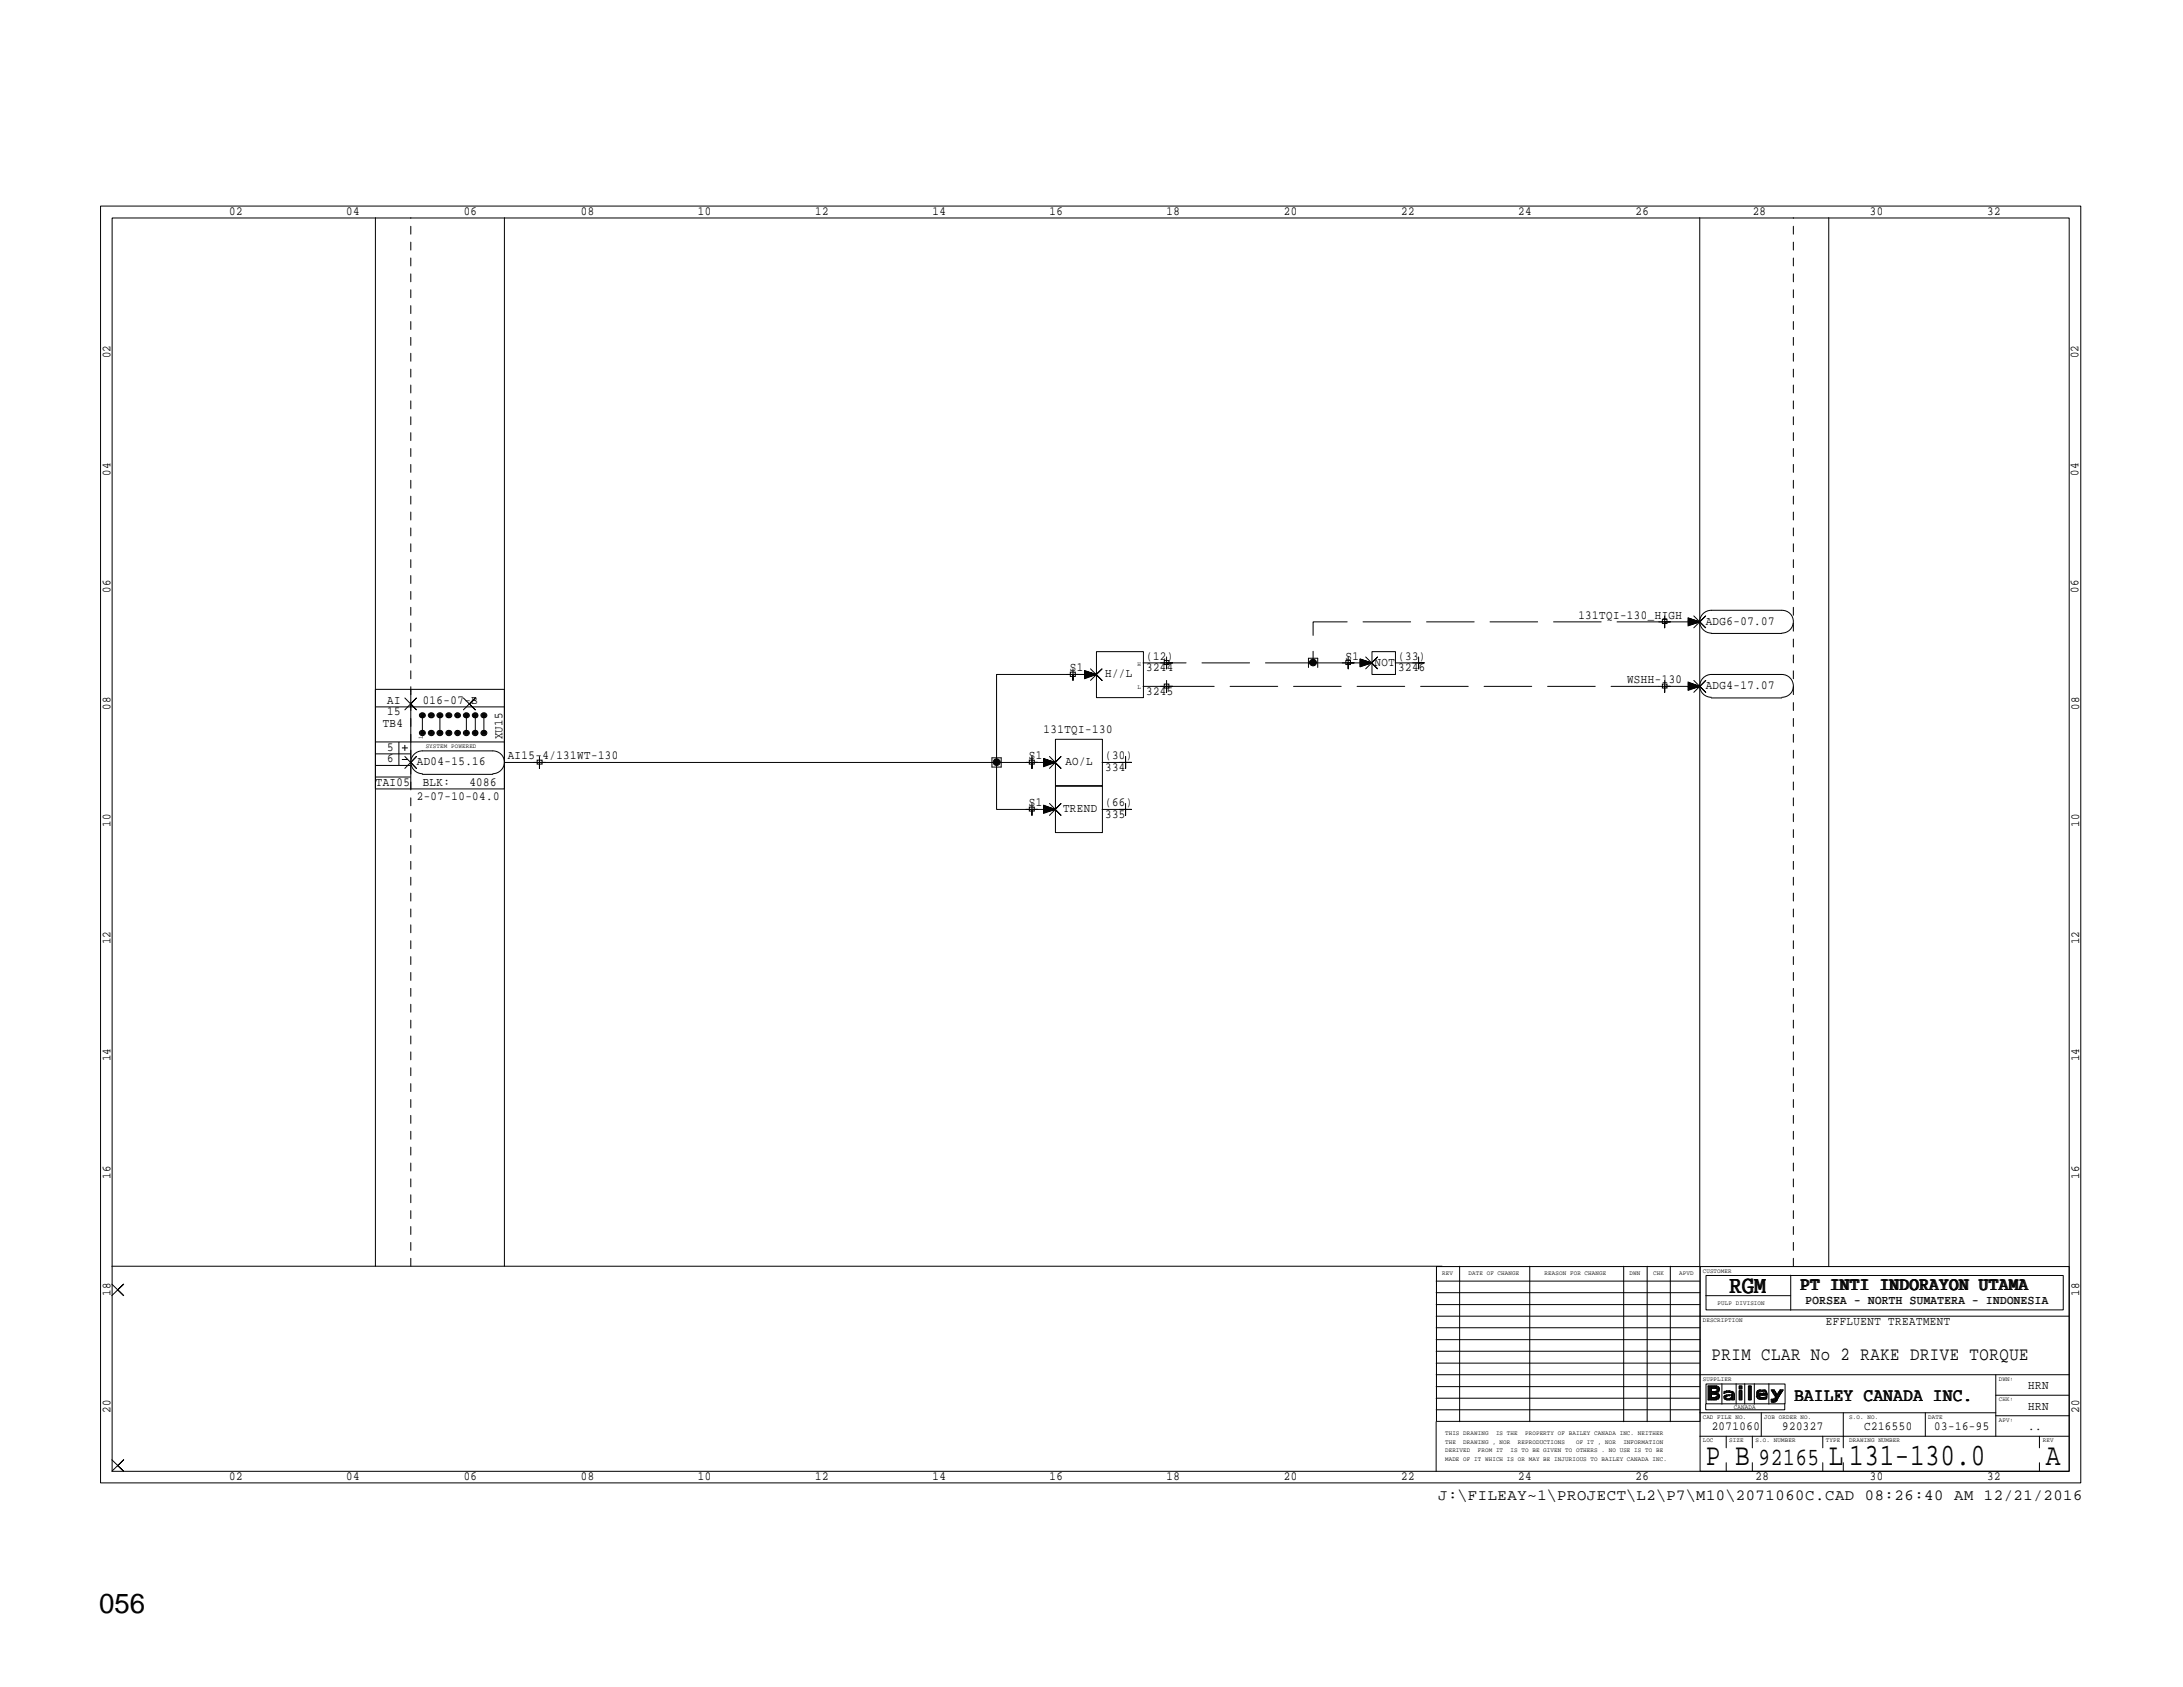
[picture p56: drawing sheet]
<svg xmlns="http://www.w3.org/2000/svg" width="279mm" height="216mm" viewBox="0 0 279 216" stroke-linecap="round" stroke-linejoin="round" font-family="sans-serif">
<defs><g id="words">
<g font-size="4">
<text x="218.3" y="187.5">P B</text>
<text x="234.1" y="187.5">L 131-130.0</text>
<text x="261.8" y="187.5">A</text>
</g>
<text font-size="3.5" x="12.7" y="206.4">056</text>
<g font-size="3.2">
<text x="221.3" y="165.4">RGM</text>
<text x="225.1" y="187.5">92165</text>
</g>
<g font-size="2.4">
<text x="230.5" y="165.1">PT INTI INDORAYON UTAMA</text>
<text x="219.1" y="174">PRIM CLAR No 2 RAKE DRIVE TORQUE</text>
<text x="229.7" y="179.3">BAILEY CANADA INC.</text>
</g>
<text font-size="2" x="184.1" y="192">J:\FILEAY~1\PROJECT\L2\P7\M10\2071060C.CAD 08:26:40 AM 12/21/2016</text>
<g font-size="1.6">
<text x="29.3" y="27.5">02</text>
<text x="44.3" y="27.5">04</text>
<text x="59.4" y="27.5">06</text>
<text x="74.3" y="27.5">08</text>
<text x="89.3" y="27.5">10</text>
<text x="104.4" y="27.5">12</text>
<text x="119.3" y="27.5">14</text>
<text x="134.3" y="27.5">16</text>
<text x="149.3" y="27.5">18</text>
<text x="164.3" y="27.5">20</text>
<text x="179.3" y="27.5">22</text>
<text x="194.3" y="27.5">24</text>
<text x="209.3" y="27.5">26</text>
<text x="224.3" y="27.5">28</text>
<text x="239.3" y="27.5">30</text>
<text x="254.3" y="27.5">32</text>
<text x="14.1" y="45.8" transform="rotate(-90 14.1 45.8)">02</text>
<text x="266" y="45.8" transform="rotate(-90 266 45.8)">02</text>
<text x="14.1" y="60.9" transform="rotate(-90 14.1 60.9)">04</text>
<text x="266" y="60.9" transform="rotate(-90 266 60.9)">04</text>
<text x="14.1" y="75.9" transform="rotate(-90 14.1 75.9)">06</text>
<text x="266" y="75.9" transform="rotate(-90 266 75.9)">06</text>
<text x="202" y="79.2">131TQI-130_HIGH</text>
<text x="218.3" y="79.9">ADG6-07.07</text>
<text x="136.9" y="85.9">S1</text>
<text x="141.4" y="86.7">H//L</text>
<text x="146.7" y="85.9">3244</text>
<text x="146.7" y="88.9">3245</text>
<text x="146.7" y="84.5">(12)</text>
<text x="172.2" y="84.5">S1</text>
<text x="175.9" y="85.2">NOT</text>
<text x="178.9" y="85.9">3246</text>
<text x="178.9" y="84.5">(33)</text>
<text x="208.2" y="87.5">WSHH-130</text>
<text x="218.3" y="88.2">ADG4-17.07</text>
<text x="14.1" y="90.8" transform="rotate(-90 14.1 90.8)">08</text>
<text x="49" y="93">TB4</text>
<text x="49.6" y="91.6">15</text>
<text x="49.6" y="90.1">AI</text>
<text x="54.1" y="90.1">016-07-B</text>
<text x="64.3" y="94.6" transform="rotate(-90 64.3 94.6)">XU15</text>
<text x="133.6" y="93.8">131TQI-130</text>
<text x="266.1" y="90.8" transform="rotate(-90 266.1 90.8)">08</text>
<text x="48.1" y="100.6">TAI05</text>
<text x="49.6" y="97.6">6</text>
<text x="49.6" y="96.1">5</text>
<text x="53.3" y="98">AD04-15.16</text>
<text x="54.1" y="100.6">BLK:</text>
<text x="60.1" y="100.6">4086</text>
<text x="65" y="97.2">AI15-4/131WT-130</text>
<text x="131.7" y="97.2">S1</text>
<text x="136.4" y="98">AO/L</text>
<text x="141.4" y="98.7">334</text>
<text x="141.4" y="97.2">(30)</text>
<text x="14.1" y="105.8" transform="rotate(-90 14.1 105.8)">10</text>
<text x="53.3" y="102.4">2-07-10-04.0</text>
<text x="131.7" y="103.2">S1</text>
<text x="136.1" y="103.9">TREND</text>
<text x="141.4" y="104.7">335</text>
<text x="141.4" y="103.2">(66)</text>
<text x="266.1" y="105.8" transform="rotate(-90 266.1 105.8)">10</text>
<text x="14.1" y="120.9" transform="rotate(-90 14.1 120.9)">12</text>
<text x="266.1" y="120.9" transform="rotate(-90 266.1 120.9)">12</text>
<text x="14.1" y="135.8" transform="rotate(-90 14.1 135.8)">14</text>
<text x="266.1" y="135.8" transform="rotate(-90 266.1 135.8)">14</text>
<text x="14.1" y="150.8" transform="rotate(-90 14.1 150.8)">16</text>
<text x="266.1" y="150.8" transform="rotate(-90 266.1 150.8)">16</text>
<text x="14.1" y="165.8" transform="rotate(-90 14.1 165.8)">18</text>
<text x="231.1" y="166.9">PORSEA - NORTH SUMATERA - INDONESIA</text>
<text x="266.1" y="165.8" transform="rotate(-90 266.1 165.8)">18</text>
<text x="233.7" y="169.5">EFFLUENT TREATMENT</text>
<text x="259.6" y="177.8">HRN</text>
<text x="14.1" y="180.8" transform="rotate(-90 14.1 180.8)">20</text>
<text x="219.1" y="183">2071060</text>
<text x="228.1" y="183">920327</text>
<text x="238.6" y="183">C216550</text>
<text x="247.6" y="183">03-16-95</text>
<text x="259.6" y="180.4">HRN</text>
<text x="259.6" y="183">..</text>
<text x="266.1" y="180.8" transform="rotate(-90 266.1 180.8)">20</text>
<text x="29.3" y="189.4">02</text>
<text x="44.3" y="189.4">04</text>
<text x="59.4" y="189.4">06</text>
<text x="74.3" y="189.4">08</text>
<text x="89.3" y="189.4">10</text>
<text x="104.4" y="189.4">12</text>
<text x="119.3" y="189.4">14</text>
<text x="134.3" y="189.4">16</text>
<text x="149.3" y="189.4">18</text>
<text x="164.3" y="189.4">20</text>
<text x="179.3" y="189.4">22</text>
<text x="194.3" y="189.4">24</text>
<text x="209.3" y="189.4">26</text>
<text x="224.7" y="189.4">28</text>
<text x="239.3" y="189.4">30</text>
<text x="254.3" y="189.4">32</text>
</g>
<g font-size=".8">
<text x="145.6" y="88.2">L</text>
<text x="145.6" y="85.2">H</text>
<text x="54.1" y="94.6" transform="rotate(-90 54.1 94.6)">1</text>
<text x="54.5" y="95.7">SYSTEM POWERED</text>
<text x="184.6" y="163.2">REV</text>
<text x="188" y="163.2">DATE OF CHANGE</text>
<text x="197.7" y="163.2">REASON FOR CHANGE</text>
<text x="208.6" y="163.2">DWN</text>
<text x="211.6" y="163.2">CHK</text>
<text x="214.9" y="163.2">APVD</text>
<text x="217.9" y="162.9">CUSTOMER</text>
<text x="219.8" y="167">PULP DIVISION</text>
<text x="217.9" y="169.2">DESCRIPTION</text>
<text x="217.9" y="176.7">SUPPLIER</text>
<text x="255.8" y="179.3">CHK:</text>
<text x="255.8" y="176.7">DWN:</text>
<text x="185" y="185.8">DERIVED</text>
<text x="185" y="184.7">THE</text>
<text x="185" y="183.6">THIS DRAWING</text>
<text x="187.3" y="184.7">DRAWING , NOR</text>
<text x="189.1" y="185.8">FROM IT</text>
<text x="191.5" y="183.6">IS THE</text>
<text x="193.3" y="185.8">IS TO BE GIVEN TO OTHERS . NO USE IS TO BE</text>
<text x="194.3" y="184.7">REPRODUCTIONS</text>
<text x="195.2" y="183.6">PROPERTY OF BAILEY CANADA INC. NEITHER</text>
<text x="201.7" y="184.7">OF IT , NOR</text>
<text x="207.8" y="184.7">INFORMATION</text>
<text x="217.9" y="184.6">LOC</text>
<text x="217.9" y="181.6">CAD FILE NO.</text>
<text x="221.3" y="184.6">SIZE</text>
<text x="221.9" y="180.3">CANADA</text>
<text x="224.7" y="184.6">S.O. NUMBER</text>
<text x="225.8" y="181.6">JOB ORDER NO.</text>
<text x="233.7" y="184.6">TYPE</text>
<text x="236.7" y="184.6">DRAWING NUMBER</text>
<text x="236.7" y="181.6">S.O. NO.</text>
<text x="246.8" y="181.6">DATE</text>
<text x="255.8" y="181.9">APV:</text>
<text x="261.4" y="184.6">REV</text>
<text x="185" y="187">MADE OF IT WHICH IS OR MAY BE INJURIOUS TO BAILEY CANADA INC.</text>
</g>
</g></defs>
<g fill="none" stroke="#000" stroke-width=".13">
<path d="M12.9 26.4h253.4v163.4h-253.4zM14.4 27.9h250.4v160.4h-250.4zM48 27.9v134.2M64.6 27.9v134.2M217.5 27.9v134.2M234.1 27.9v134.2M212.8 79.3h.6v.5h-.6zM213.1 78.8v1.5v-.7h.7h-1.5M216.1 80l1.4-.4-1.4 .5M216.1 79.8l1.4-.2-1.4 .3M216.1 79.7l1.4-.1-1.4 .2M216.1 79.5l1.4 .1h-1.4"/>
<path d="M216.1 79.4l1.4 .2-1.4-.2M216.1 79.2l1.4 .4-1.4-.3M216.1 79.1l1.4 .5-1.4 .5v-1l1.4 .5h-4.4M216.8 78.8l1.5 1.5-.8-.7 .8-.8-1.5 1.5M48 95h16.6M48 90.5h16.6M48 88.2h16.6M48 99.4h4.6M48 96.5h4.6M48 98h4.6M51.1 95v3M51.4 95.7h.8"/>
<path d="M51.4 97.2h.8M51.8 96.8l1.5 1.5-.7-.7 .7-.8-1.5 1.5M51.8 89.3l1.5 1.5-.7-.7 .7-.8-1.5 1.5M51.8 95.3v.8M52.6 88.2v12.8M53.9 93.7h.3v.2h-.3zM53.9 91.4h.3v.3h-.3zM54 93.7h.2v.1l-.2 .1zM54 91.5h.2v.1h-.2zM54 93.8h.1zM54 91.5l.1 .1zM54.1 99a1.46 1.46 0 0 1-1.5-1.4 1.46 1.46 0 0 1 1.5-1.5h9a1.46 1.46 0 0 1 1.5 1.5 1.46 1.46 0 0 1-1.5 1.4"/>
<path d="M54.1 99.1h9M54.1 91.6v2.3M55 93.7h.4v.2h-.4l-.1-.1zM55 91.4h.4v.3h-.4l-.1-.1zM55.1 93.7h.2v.2h-.2zM55.1 91.5h.2v.1h-.2zM55.1 93.8h.2zM55.1 91.5l.2 .1zM56.1 93.7h.4l.1 .1-.3 .2-.2-.1zM56.1 91.4h.4l.1 .2-.3 .1h-.2zM56.2 93.7h.2l.1 .1-.3 .1zM56.2 91.5h.2l.1 .1h-.3z"/>
<path d="M56.3 93.8h.1l-.1 .1zM56.3 91.5l.1 .1zM56.3 91.6v2.3M57.3 93.7h.3v.2h-.3zM57.3 91.4h.3v.3h-.3zM57.3 93.7h.2v.2h-.2zM57.3 91.5h.2v.1h-.2zM57.4 93.8h.1zM57.4 91.5l.1 .1zM58.4 93.7h.3l.1 .1-.3 .2-.1-.1-.1-.1zM58.4 91.4h.3l.1 .2-.3 .1h-.1l-.1-.1zM58.5 93.7h.2v.1l-.2 .1z"/>
<path d="M58.5 91.5h.2v.1h-.2zM58.5 93.8h.1l-.1 .1zM58.5 91.5l.1 .1zM59.3 89.3l1.5 1.5-.7-.7 .7-.8-1.5 1.5M59.5 93.7h.3v.2h-.3zM59.5 91.4h.3v.3h-.3zM59.6 93.7h.2l.1 .1-.3 .1zM59.6 91.5h.2l.1 .1h-.3zM59.6 93.8h.2zM59.6 91.5l.2 .1zM59.7 91.6v2.3M60.7 93.7h.3v.2h-.3l-.1-.1z"/>
<path d="M60.7 91.4h.3v.3h-.3l-.1-.1zM60.7 93.7h.2v.2h-.2zM60.7 91.5h.2v.1h-.2zM60.8 93.8h.1zM60.8 91.5l.1 .1zM60.8 91.6v2.3M61.8 93.7h.3v.2h-.3zM61.8 91.4h.3v.3h-.3zM61.8 93.7h.3v.1l-.3 .1zM61.8 91.5h.3v.1h-.3zM61.9 93.8h.1zM61.9 91.5l.1 .1z"/>
<path d="M61.9 91.6v2.3M68.7 97.3h.7v.5h-.7zM69 96.8v1.5v-.7h.8h-1.5M127 97h1.1v1.2h-1.1zM131.7 97.3h.7v.5h-.7zM132.1 96.8v1.5v-.7h.7h-1.5M133.6 98l1.4-.4-1.4 .4M133.6 97.8l1.4-.2-1.4 .3M133.6 97.7l1.4-.1-1.4 .1M133.6 97.5l1.4 .1h-70.4M133.6 97.4l1.4 .2-1.4-.1M133.6 97.2l1.4 .4-1.4-.3"/>
<path d="M133.6 97.1l1.4 .5-1.4 .5v-1l1.4 .5M134.3 96.8l1.5 1.5-.8-.7 .8-.8-1.5 1.5M135.1 94.6h6v5.9h-6zM137 86h.6v.6h-.6zM137.3 85.6v1.5v-.8h.7h-1.4M138.8 86.7l1.5-.4-1.5 .5M138.8 86.6l1.5-.3-1.5 .4M138.8 86.4l1.5-.1-1.5 .2M138.8 86.3h1.5h-12.8v17.3h7.5l-1.4-.1M138.8 86.1l1.5 .2-1.5-.1M138.8 86l1.5 .3-1.5-.3M138.8 85.9l1.5 .4-1.5 .6v-1.1l1.5 .5"/>
<path d="M139.6 85.6l1.5 1.5-.8-.8 .8-.7-1.5 1.5M140.3 83.4h6v5.9h-6zM141.1 97.6h3M144.1 96.8v1.5v-.7h.7h-1.5M146.3 87.8h3M146.3 84.8h3M149 84.5h.6v.5h-.6zM149 87.5h.6v.6h-.6zM149.3 84.1v1.5v-.8h.8h-1.6M149.3 87.1v1.5v-.8h.8h-1.6M167.5 85.4v-1.2h1.2v1.2M172.3 84.5h.5v.5h-.5z"/>
<path d="M172.6 84.1v1.5v-.8h.7h-1.5M174.1 85.2l1.5-.4-1.5 .5M174.1 85l1.5-.2-1.5 .3M174.1 84.9l1.5-.1-1.5 .2M174.1 84.8h1.5h-3M174.1 84.6l1.5 .2-1.5-.1M174.1 84.5l1.5 .3-1.5-.3M174.1 84.4l1.5 .4-1.5 .5v-1l1.5 .5M174.8 84.1l1.5 1.5-.7-.8 .7-.7-1.5 1.5M175.6 83.4h3v2.9h-3zM178.6 84.8h3M181.6 84.1v1.5v-.8h.7h-1.5"/>
<path d="M212.8 87.5h.6v.6h-.6zM213.1 87.1v1.5v-.8h.7h-1.5M216.1 88.2l1.5-.4-1.5 .5M216.1 88.1l1.5-.3-1.5 .3M216.1 87.9l1.5-.1-1.5 .2M216.1 87.8h1.5h-1.5M216.1 87.6l1.5 .2-1.5-.1M216.1 87.5l1.5 .3-1.5-.3M216.1 87.4l1.5 .4-1.5 .5v-1l1.5 .5h-4.5M216.8 87.1l1.5 1.5-.7-.8 .7-.7-1.5 1.5M219 81a1.46 1.46 0 0 1-1.5-1.4 1.46 1.46 0 0 1 1.5-1.5h9a1.46 1.46 0 0 1 1.5 1.5 1.46 1.46 0 0 1-1.5 1.4M219 81.1h9"/>
<path d="M219 89.2a1.46 1.46 0 0 1-1.4-1.4 1.46 1.46 0 0 1 1.4-1.5h9a1.46 1.46 0 0 1 1.5 1.5 1.46 1.46 0 0 1-1.5 1.4M219 89.3h9M48 101h16.6M131.7 103.3h.7v.5h-.7zM132.1 102.8v1.6v-.8h.7h-1.5M133.6 104l1.4-.4-1.4 .4M133.6 103.8l1.4-.2-1.4 .3M133.6 103.7l1.4-.1-1.4 .1M133.6 103.3l1.4 .3-1.4-.2M133.6 103.2l1.4 .4-1.4-.3M133.6 103.1l1.4 .5-1.4 .5v-1.1l1.4 .6M134.3 102.8l1.5 1.6-.8-.8 .8-.8-1.5 1.6"/>
<path d="M135.1 100.6h6v6h-6zM141.1 103.6h3M144.1 102.8v1.6v-.8h.7h-1.5M14.3 162.1h170.3M14.3 164.3l1.5 1.5-.7-.7 .7-.8-1.5 1.5M183.8 178.9h33.7M183.8 177.5h33.7M183.8 174.5h33.7M183.8 172.9h33.7M183.8 171.4h33.7M183.8 169.9h33.7M183.8 167h33.7"/>
<path d="M183.8 165.4h33.7M183.8 164h33.7M183.9 162.1h33.7v19.8h-33.7zM186.8 162.1v19.8M195.8 162.1v19.8M207.8 162.1v19.8M210.8 162.1v19.8M213.8 162.1v19.8M217.6 162.1h47.2v26.2h-47.2zM218.3 179.7v.7h10.1v-.7M218.3 165.8h10.9M218.4 177.1h10.1v2.6h-10.1z"/>
<path d="M218.4 163.2h45.7v4.4h-45.7zM218.7 177.4v1.8M218.8 177.4v1.8M218.9 177.4v1.8M219 177.4v1.8M219.1 177.4v.3M219.1 178.1v.3M219.1 178.9v.3M219.2 177.4v.3M219.2 178.1v.3M219.2 178.9v.3M219.3 177.4v.3"/>
<path d="M219.3 178.1v.3M219.3 178.9v.3M219.4 177.4v.3M219.4 178.1v.3M219.4 178.9v.3M219.5 177.4v.3M219.5 178.1v.3M219.5 178.9v.3M219.6 177.7h-.6v.4h.6v.3M219.6 178.4h-.6v.5h.6v.3M219.6 178.4l.2 .2-.1 .1-.2 .1M219.6 177.7l.2 .1-.1 .2-.2 .1"/>
<path d="M219.6 177.4v.3M219.7 178.3a.41 .41 0 0 1 .4 .4 .41 .41 0 0 1-.5 .4M219.7 177.4a.41 .41 0 0 1 .4 .4 .41 .41 0 0 1-.5 .4M219.7 177.4h-1.1v1.8h1.1v-.3M219.7 177.4v.3M219.7 178.1v.3M219.7 177.4v.4M219.7 178.1v.4M219.7 178.8v.4M219.8 177.5v.7M219.8 178.3v.8M219.9 177.5v.7"/>
<path d="M219.9 178.3v.8M220 177.5v.7M220 178.4v.7M220 177.6v.5M220 178.5v.4M220.4 177.1v2.6M220.7 179l.4 .2M220.7 178.6v.4M220.7 179l-.1-.2 .3-.2v.5M220.8 178.1v.2M220.8 178.6v.5M220.9 178.1v.1"/>
<path d="M220.9 178v.2M220.9 178.6v.1M220.9 179v.2M221 178v.2M221 178.5v.2M221 179v.2M221 178.7l-.1 .1 .1 .1M221.1 178v.2M221.1 178.5v.2M221.1 179v.2M221.1 178v.1M221.1 178.5v.1"/>
<path d="M221.2 178v.2M221.2 178.5v.1M221.2 179v.2M221.3 179.2v-.2l.1 .2M221.3 178v.2M221.3 178.5v.1M221.4 178v.2M221.4 178.5v.1M221.4 178.9v.3M221.5 178.1v.1M221.5 178.5v.1M221.5 178.9v.2"/>
<path d="M221.6 179.1l-.5 .1M221.6 178.1v.2M221.6 178.5v.1M221.7 178.6l-.2 .3M221.7 178.1v.2l-.5-.1-.6 .1 .1-.2v.2M221.7 178.1l.1 .1 .1 .1M221.7 178.4v.8M221.7 178.2l-.1 .2M221.7 178.1v1.1M221.8 178.1v1.1M221.9 178.2v1M222 178.3v.9h-.4v-.3l-.3 .1h-.4"/>
<path d="M222.2 177.1v2.6M222.6 177.4h.4v.4h-.4zM222.6 178h.4v1.2h-.4zM222.6 177.4v.4M222.6 178v1.2M222.7 177.4v.4M222.7 178v1.2M222.8 177.4v.4M222.8 178v1.2M222.9 177.4v.4M222.9 178v1.2M223.3 177.1v2.6"/>
<path d="M223.8 177.4h.4v1.8h-.4zM223.9 177.4v1.8M224 177.4v1.8M224.1 177.4v1.8M224.5 177.1v2.6M224.9 178.1v.8M225 178l.3-.1v.2M225 178l-.2 .2v.5M225 178v.9M225 178v1l-.2-.3M225.1 178.6a.6 .6 0 0 0 .6 .3v.2M225.1 178.1l-.1 .2"/>
<path d="M225.1 178.3h.8v.3M225.1 177.9v1.1M225.2 177.9v.2M225.2 178.3v.3M225.2 178.7v.4M225.3 178.2a.36 .36 0 0 1 .5 0M225.3 177.9v.2M225.3 178.3v.3M225.3 178.8v.3M225.3 178.9v.2M225.4 177.9v.2M225.4 178.3v.3"/>
<path d="M225.4 178.9v.2M225.5 177.9v.2M225.5 178.3v.3M225.5 178.9v.2M225.6 177.9v.2M225.6 178.3v.3M225.6 178.9v.2M225.7 178.1v-.2l.3 .1v.6M225.7 178.3v.3M225.8 177.9v.2M225.8 178.3v.3M225.8 178.9v.2"/>
<path d="M225.9 177.9v.3M225.9 178.9v.2M225.9 177.9v.7M226 178l.1 .2v.1M226 178.8v.2M226.1 179l-.3 .1-.7-.1M226.1 178.1v.5M226.1 178.7l-.5 .2M226.2 178.3v.3h-1.1M226.2 178.7l-.1 .3v-.2M226.4 177.1v2.6M226.7 179.2v-.1h.3v.3"/>
<path d="M226.7 179.2v.2h.3M226.7 179.2h.5M226.8 177.9v.2M226.8 179.1v.3M226.9 177.9v.2M226.9 179.1v.3M226.9 177.9v.4M227 179l.2-.2v.6M227 177.9v.4M227.1 177.9v.6M227.1 179.1v.3M227.1 177.9h-.4l.8 1.2 .7-1.2"/>
<path d="M227.1 177.9l.4 .6M227.2 178.1v.5M227.2 179v.4M227.2 178.1v.6M227.3 178.3v1M227.5 178.5v.7M227.5 179.1l-.1 .2-.4 .1M227.5 178.4v.6M227.6 178.3v.6M227.7 178.1v.6M227.8 178.1v.5M227.8 177.9v.6"/>
<path d="M227.8 177.9l-.3 .6M227.8 177.9h.4M227.9 177.9v.4M228 177.9v.4M228 177.9v.2M228.1 177.9v.2M228.2 177.9l-.8 1.3v-.9M229.2 163.2v4.5M255.4 178.6h9.4M255.4 175.9v7.9M264.8 175.9h-81M264.8 168.4h-81"/>
<path d="M14.3 186.8l1.5 1.5-.7-.7 .7-.8-1.5 1.5M183.8 180.4h33.7M183.8 181.9v6.4M217.5 183.8h47.3M217.5 180.8h37.9M220.9 183.8v1.5M220.9 187.2v1.1M224.3 183.8v1.5M224.3 187.2v1.1M225.4 180.8v3M233.3 183.8v1.5M233.3 187.2v1.1"/>
<path d="M235.9 187.2v1.1M235.9 180.8v4.5M246.4 180.8v3M255.4 181.2h9.4M261 183.8v1.5M261 187.2v1.1"/>
<circle cx="54.1" cy="91.5" r=".29"/>
<circle cx="54.1" cy="93.8" r=".29"/>
<circle cx="54.1" cy="93.8" r=".36"/>
<circle cx="54.1" cy="91.5" r=".35"/>
<circle cx="55.2" cy="91.5" r=".29"/>
<circle cx="55.2" cy="93.8" r=".29"/>
<circle cx="55.2" cy="93.8" r=".36"/>
<circle cx="55.2" cy="91.5" r=".35"/>
<circle cx="56.3" cy="93.8" r=".29"/>
<circle cx="56.3" cy="91.5" r=".29"/>
<circle cx="56.3" cy="93.8" r=".36"/>
<circle cx="56.3" cy="91.5" r=".35"/>
<circle cx="57.5" cy="91.5" r=".29"/>
<circle cx="57.5" cy="93.8" r=".29"/>
<circle cx="57.5" cy="93.8" r=".36"/>
<circle cx="57.5" cy="91.5" r=".35"/>
<circle cx="58.6" cy="93.8" r=".35"/>
<circle cx="58.6" cy="91.5" r=".34"/>
<circle cx="58.6" cy="93.8" r=".3"/>
<circle cx="58.6" cy="91.5" r=".3"/>
<circle cx="59.7" cy="93.8" r=".29"/>
<circle cx="59.7" cy="91.5" r=".29"/>
<circle cx="59.7" cy="93.8" r=".36"/>
<circle cx="59.7" cy="91.5" r=".35"/>
<circle cx="60.8" cy="93.8" r=".35"/>
<circle cx="60.8" cy="91.5" r=".34"/>
<circle cx="60.8" cy="91.5" r=".29"/>
<circle cx="60.8" cy="93.8" r=".29"/>
<circle cx="61.9" cy="91.5" r=".29"/>
<circle cx="61.9" cy="93.8" r=".29"/>
<circle cx="62" cy="93.8" r=".36"/>
<circle cx="62" cy="91.5" r=".35"/>
<circle cx="127.6" cy="97.5" r=".44"/>
<circle cx="168.1" cy="84.8" r=".43"/>
</g>
<path d="M213.1 79.6h-45v5.2M149.3 87.8h63.8M168.1 84.8h-18.8M172.6 84.8h-4.5" fill="none" stroke="#000" stroke-width=".13" stroke-dasharray="6.1 2"/>
<g fill="#000">
<circle cx="127.6" cy="97.5" r=".44"/>
<circle cx="168.1" cy="84.8" r=".43"/>
</g>
<path d="M52.6 162.1v-134.2M229.5 162.1v-134.2" fill="none" stroke="#000" stroke-width=".13" stroke-dasharray="1 1 1 1 1 1 1 1"/>
<use href="#words"/>
</svg>
